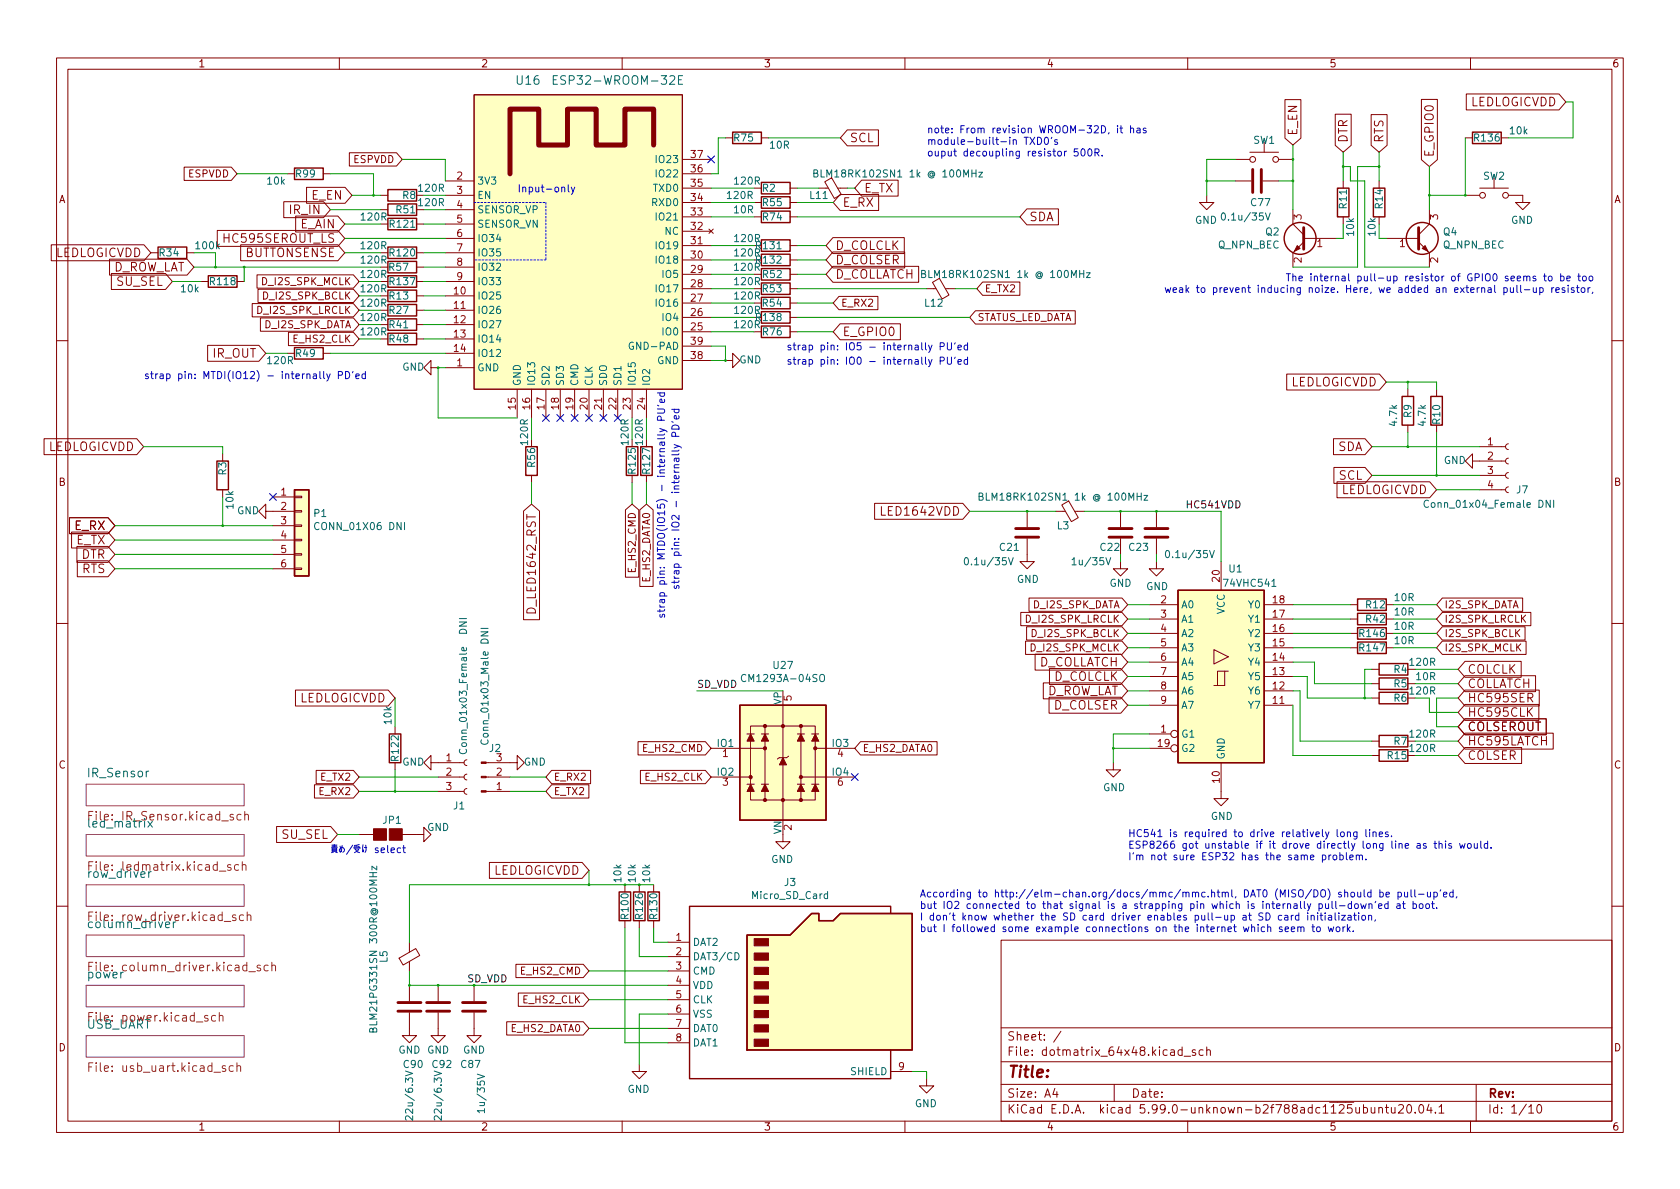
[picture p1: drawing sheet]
<svg xmlns="http://www.w3.org/2000/svg" width="297mm" height="210mm" viewBox="0 0 297 210" stroke-linecap="round" stroke-linejoin="round" font-family="sans-serif">
<defs><g id="words">
<text font-size="2.8" fill="#840000" x="178" y="190.6">Title:</text>
<g font-size="2.1" fill="#006464">
<text x="91.4" y="15">U16</text>
<text x="99" y="15">ESP32-WROOM-32E</text>
<text x="15.6" y="137.5">IR_Sensor</text>
<text x="15.5" y="173">power</text>
</g>
<g font-size="2.1" fill="#840000">
<text x="259.8" y="18.8">LEDLOGICVDD</text>
<text x="150.2" y="25.1">SCL</text>
<text x="229.4" y="24" transform="rotate(-90 229.4 24)">E_EN</text>
<text x="238.3" y="25.3" transform="rotate(-90 238.3 25.3)">DTR</text>
<text x="244.6" y="25.3" transform="rotate(-90 244.6 25.3)">RTS</text>
<text x="253.5" y="27.9" transform="rotate(-90 253.5 27.9)">E_GPIO0</text>
<text x="55.1" y="35.3">E_EN</text>
<text x="152.7" y="34">E_TX</text>
<text x="51.4" y="37.8">IR_IN</text>
<text x="53.1" y="40.4">E_AIN</text>
<text x="148.9" y="36.6">E_RX</text>
<text x="181.9" y="39.1">SDA</text>
<text x="9.6" y="45.5">LEDLOGICVDD</text>
<text x="40" y="42.9">HC595SEROUT_LS</text>
<text x="43.3" y="45.5">BUTTONSENSE</text>
<text x="147.7" y="44.2">D_COLCLK</text>
<text x="147.7" y="46.7">D_COLSER</text>
<text x="19.5" y="48">D_ROW_LAT</text>
<text x="20.6" y="50.5">SU_SEL</text>
<text x="147.7" y="49.3">D_COLLATCH</text>
<text x="148.9" y="59.4">E_GPIO0</text>
<text x="37.6" y="63.2">IR_OUT</text>
<text x="228.1" y="68.3">LEDLOGICVDD</text>
<text x="8.4" y="79.8">LEDLOGICVDD</text>
<text x="236.5" y="79.8">SDA</text>
<text x="236.7" y="84.8">SCL</text>
<text x="237" y="87.4">LEDLOGICVDD</text>
<text x="13.2" y="93.7">E_RX</text>
<text x="156.4" y="91.2">LED1642VDD</text>
<text x="13.4" y="96.3">E_TX</text>
<text x="14.4" y="98.8">DTR</text>
<text x="14.5" y="101.3">RTS</text>
<text x="94.7" y="107.9" transform="rotate(-90 94.7 107.9)">D_LED1642_RST</text>
<text x="183.4" y="117.9">D_COLLATCH</text>
<text x="259.4" y="119.1">COLCLK</text>
<text x="52.8" y="124.2">LEDLOGICVDD</text>
<text x="184.6" y="122.9">D_ROW_LAT</text>
<text x="186.2" y="125.5">D_COLSER</text>
<text x="186.2" y="120.4">D_COLCLK</text>
<text x="259.4" y="121.7">COLLATCH</text>
<text x="259.4" y="124.2">HC595SER</text>
<text x="259.4" y="126.7">HC595CLK</text>
<text x="259.4" y="129.3">COLSEROUT</text>
<text x="259.4" y="131.8">HC595LATCH</text>
<text x="259.4" y="134.4">COLSER</text>
<text x="49.8" y="148.3">SU_SEL</text>
<text x="87.1" y="154.7">LEDLOGICVDD</text>
<text x="178" y="184">Sheet: /</text>
<text x="178" y="186.7">File: dotmatrix_64x48.kicad_sch</text>
<text x="178" y="196.9">KiCad E.D.A. kicad 5.99.0-unknown-b2f788adc1~125~ubuntu20.04.1</text>
<text x="178" y="194.1">Size: A4</text>
<text x="200" y="194.1">Date:</text>
<text x="263" y="194.1">Rev:</text>
<text x="263" y="196.9">Id: 1/10</text>
</g>
<g font-size="2.1" fill="#725600">
<text x="15.9" y="146.3">led_matrix</text>
<text x="16.7" y="145.1">File: IR_Sensor.kicad_sch</text>
<text x="15.7" y="155.2">row_driver</text>
<text x="17" y="154">File: ledmatrix.kicad_sch</text>
<text x="16" y="164.1">column_driver</text>
<text x="16.7" y="162.9">File: row_driver.kicad_sch</text>
<text x="17" y="171.8">File: column_driver.kicad_sch</text>
<text x="15.2" y="181.9">USB_UART</text>
<text x="16.5" y="180.6">File: power.kicad_sch</text>
<text x="16.7" y="189.5">File: usb_uart.kicad_sch</text>
</g>
<g font-size="1.8" fill="#840000">
<text x="35" y="11.9">1</text>
<text x="85" y="11.9">2</text>
<text x="135" y="11.9">3</text>
<text x="185" y="11.9">4</text>
<text x="235" y="11.9">5</text>
<text x="285" y="11.9">6</text>
<text x="62.5" y="28.8">ESPVDD</text>
<text x="10.3" y="35.9">A</text>
<text x="33.3" y="31.4">ESPVDD</text>
<text x="285.3" y="35.9">A</text>
<text x="46.5" y="50.4">D_I2S_SPK_MCLK</text>
<text x="46.7" y="53">D_I2S_SPK_BCLK</text>
<text x="174.1" y="51.7">E_TX2</text>
<text x="45.7" y="55.5">D_I2S_SPK_LRCLK</text>
<text x="46.7" y="58">D_I2S_SPK_DATA</text>
<text x="148.7" y="54.2">E_RX2</text>
<text x="172.8" y="56.8">STATUS_LED_DATA</text>
<text x="51.9" y="60.6">E_HS2_CLK</text>
<text x="10.3" y="85.9">B</text>
<text x="285.3" y="85.9">B</text>
<text x="112.4" y="101.1" transform="rotate(-90 112.4 101.1)">E_HS2_CMD</text>
<text x="114.9" y="103" transform="rotate(-90 114.9 103)">E_HS2_DATA0</text>
<text x="182.6" y="107.6">D_I2S_SPK_DATA</text>
<text x="255.3" y="107.6">I2S_SPK_DATA</text>
<text x="181.5" y="110.1">D_I2S_SPK_LRCLK</text>
<text x="182.6" y="112.6">D_I2S_SPK_BCLK</text>
<text x="255.3" y="110.1">I2S_SPK_LRCLK</text>
<text x="255.3" y="112.6">I2S_SPK_BCLK</text>
<text x="182.4" y="115.2">D_I2S_SPK_MCLK</text>
<text x="255.3" y="115.2">I2S_SPK_MCLK</text>
<text x="10.3" y="135.9">C</text>
<text x="113.8" y="133">E_HS2_CMD</text>
<text x="152.5" y="133">E_HS2_DATA0</text>
<text x="285.3" y="135.9">C</text>
<text x="56.6" y="140.6">E_RX2</text>
<text x="56.8" y="138">E_TX2</text>
<text x="97.9" y="138">E_RX2</text>
<text x="97.9" y="140.6">E_TX2</text>
<text x="114.2" y="138">E_HS2_CLK</text>
<text x="92.2" y="172.3">E_HS2_CMD</text>
<text x="92.6" y="177.4">E_HS2_CLK</text>
<text x="10.3" y="185.9">D</text>
<text x="90.3" y="182.5">E_HS2_DATA0</text>
<text x="285.3" y="185.9">D</text>
<text x="35" y="199.9">1</text>
<text x="85" y="199.9">2</text>
<text x="135" y="199.9">3</text>
<text x="185" y="199.9">4</text>
<text x="235" y="199.9">5</text>
<text x="285" y="199.9">6</text>
</g>
<g font-size="1.8" fill="#0000c2">
<text x="163.8" y="23.6">note: From revision WROOM-32D, it has</text>
<text x="163.8" y="25.6">module-built-in TXD0's</text>
<text x="163.8" y="27.6">ouput decoupling resistor 500R.</text>
<text x="91.4" y="34">Input-only</text>
<text x="218" y="51.8">weak to prevent inducing noize. Here, we added an external pull-up resistor,</text>
<text x="236.5" y="49.7">The internal pull-up resistor of GPIO0 seems to be too</text>
<text x="145.2" y="61.9">strap pin: IO5 - internally PU'ed</text>
<text x="145.2" y="64.5">strap pin: IO0 - internally PU'ed</text>
<text x="25.4" y="67">strap pin: MTDI(IO12) - internally PD'ed</text>
<text x="120.1" y="104.4" transform="rotate(-90 120.1 104.4)">strap pin: IO2 - internally PD'ed</text>
<text x="117.6" y="109.5" transform="rotate(-90 117.6 109.5)">strap pin: MTDO(IO15) - internally PU'ed</text>
<text x="199.4" y="148">HC541 is required to drive relatively long lines.</text>
<text x="199.4" y="150.1">ESP8266 got unstable if it drove directly long line as this would.</text>
<text x="199.4" y="152.1">I'm not sure ESP32 has the same problem.</text>
<text x="162.6" y="158.7">According to http://elm-chan.org/docs/mmc/mmc.html, DAT0 (MISO/DO) should be pull-up'ed,</text>
<text x="162.6" y="160.7">but IO2 connected to that signal is a strapping pin which is internally pull-down'ed at boot.</text>
<text x="162.6" y="162.8">I don't know whether the SD card driver enables pull-up at SD card initialization,</text>
<text x="162.6" y="164.8">but I followed some example connections on the internet which seem to work.</text>
</g>
<g font-size="1.8" fill="#006464">
<text x="267" y="23.7">10k</text>
<text x="116.3" y="28.8">IO23</text>
<text x="129.8" y="25">R75</text>
<text x="136.2" y="26.3">10R</text>
<text x="221.6" y="25.4">SW1</text>
<text x="260.8" y="25">R136</text>
<text x="47.3" y="32.6">10k</text>
<text x="52.4" y="31.4">R99</text>
<text x="71.2" y="35.2">R8</text>
<text x="74.1" y="33.9">120R</text>
<text x="84.3" y="32.6">3V3</text>
<text x="84.3" y="35.2">EN</text>
<text x="115.6" y="33.9">TXD0</text>
<text x="116.3" y="31.4">IO22</text>
<text x="128.7" y="35.2">120R</text>
<text x="130" y="32.6">120R</text>
<text x="134.8" y="33.9">R2</text>
<text x="143.3" y="35.2">L11</text>
<text x="145.5" y="31.4">BLM18RK102SN1 1k @ 100MHz</text>
<text x="262.2" y="31.8">SW2</text>
<text x="63.9" y="39">120R</text>
<text x="69" y="40.3">R121</text>
<text x="70.1" y="37.7">R51</text>
<text x="74.1" y="36.4">120R</text>
<text x="84.3" y="37.7">SENSOR_VP</text>
<text x="84.3" y="40.3">SENSOR_VN</text>
<text x="115.4" y="36.4">RXD0</text>
<text x="116.3" y="39">IO21</text>
<text x="117.6" y="41.5">NC</text>
<text x="129.8" y="37.7">10R</text>
<text x="134.9" y="39">R74</text>
<text x="134.9" y="36.4">R55</text>
<text x="211.3" y="39.6">GND</text>
<text x="216.6" y="39">0.1u/35V</text>
<text x="221.2" y="36.4">C77</text>
<text x="223.8" y="41.6">Q2</text>
<text x="238.1" y="36.8" transform="rotate(-90 238.1 36.8)">R11</text>
<text x="239.4" y="41.6" transform="rotate(-90 239.4 41.6)">10k</text>
<text x="243.2" y="41.6" transform="rotate(-90 243.2 41.6)">10k</text>
<text x="244.5" y="36.8" transform="rotate(-90 244.5 36.8)">R14</text>
<text x="255.2" y="41.6">Q4</text>
<text x="267.1" y="39.6">GND</text>
<text x="28.2" y="45.3">R34</text>
<text x="34.7" y="44.1">100k</text>
<text x="63.9" y="44.1">120R</text>
<text x="63.9" y="46.6">120R</text>
<text x="68.8" y="47.9">R57</text>
<text x="69" y="45.3">R120</text>
<text x="84.3" y="42.8">IO34</text>
<text x="84.3" y="45.3">IO35</text>
<text x="84.3" y="47.9">IO32</text>
<text x="116.3" y="46.6">IO18</text>
<text x="116.3" y="44.1">IO19</text>
<text x="130" y="47.9">120R</text>
<text x="130" y="42.8">120R</text>
<text x="130" y="45.3">120R</text>
<text x="133.8" y="44.1">R131</text>
<text x="133.8" y="46.6">R132</text>
<text x="215.4" y="43.9">Q_NPN_BEC</text>
<text x="255.2" y="43.9">Q_NPN_BEC</text>
<text x="32.1" y="51.7">10k</text>
<text x="37.2" y="50.4">R118</text>
<text x="63.9" y="51.7">120R</text>
<text x="63.9" y="49.1">120R</text>
<text x="68.9" y="53">R13</text>
<text x="69" y="50.4">R137</text>
<text x="84.3" y="53">IO25</text>
<text x="84.3" y="50.4">IO33</text>
<text x="116.3" y="51.7">IO17</text>
<text x="117.3" y="49.1">IO5</text>
<text x="130" y="53">120R</text>
<text x="130" y="50.4">120R</text>
<text x="134.9" y="51.7">R53</text>
<text x="134.9" y="49.1">R52</text>
<text x="164.6" y="49.1">BLM18RK102SN1 1k @ 100MHz</text>
<text x="63.9" y="56.8">120R</text>
<text x="63.9" y="54.2">120R</text>
<text x="63.9" y="59.3">120R</text>
<text x="68.9" y="58">R41</text>
<text x="68.9" y="55.5">R27</text>
<text x="84.3" y="55.5">IO26</text>
<text x="84.3" y="58">IO27</text>
<text x="116.3" y="54.2">IO16</text>
<text x="117.3" y="59.3">IO0</text>
<text x="117.3" y="56.8">IO4</text>
<text x="130" y="58">120R</text>
<text x="130" y="55.5">120R</text>
<text x="133.8" y="56.8">R138</text>
<text x="134.9" y="54.2">R54</text>
<text x="134.9" y="59.3">R76</text>
<text x="163.6" y="54.2">L12</text>
<text x="47.4" y="64.4">120R</text>
<text x="52.4" y="63.1">R49</text>
<text x="68.9" y="60.6">R48</text>
<text x="71.1" y="65.5">GND</text>
<text x="84.3" y="65.7">GND</text>
<text x="84.3" y="60.6">IO14</text>
<text x="84.3" y="63.1">IO12</text>
<text x="111.9" y="61.8">GND-PAD</text>
<text x="116.2" y="64.4">GND</text>
<text x="130.7" y="64.3">GND</text>
<text x="92.1" y="68.3" transform="rotate(-90 92.1 68.3)">GND</text>
<text x="94.6" y="68.3" transform="rotate(-90 94.6 68.3)">IO13</text>
<text x="97.2" y="68.3" transform="rotate(-90 97.2 68.3)">SD2</text>
<text x="99.7" y="68.3" transform="rotate(-90 99.7 68.3)">SD3</text>
<text x="102.2" y="68.3" transform="rotate(-90 102.2 68.3)">CMD</text>
<text x="104.8" y="68.3" transform="rotate(-90 104.8 68.3)">CLK</text>
<text x="107.3" y="68.3" transform="rotate(-90 107.3 68.3)">SDO</text>
<text x="109.9" y="68.3" transform="rotate(-90 109.9 68.3)">SD1</text>
<text x="112.4" y="68.3" transform="rotate(-90 112.4 68.3)">IO15</text>
<text x="114.9" y="68.3" transform="rotate(-90 114.9 68.3)">IO2</text>
<text x="247" y="75.2" transform="rotate(-90 247 75.2)">4.7k</text>
<text x="249.6" y="73.8" transform="rotate(-90 249.6 73.8)">R9</text>
<text x="252.1" y="75.2" transform="rotate(-90 252.1 75.2)">4.7k</text>
<text x="254.6" y="74.9" transform="rotate(-90 254.6 74.9)">R10</text>
<text x="40" y="84" transform="rotate(-90 40 84)">R3</text>
<text x="93.3" y="78.6" transform="rotate(-90 93.3 78.6)">120R</text>
<text x="94.6" y="82.5" transform="rotate(-90 94.6 82.5)">R56</text>
<text x="111.1" y="78.6" transform="rotate(-90 111.1 78.6)">120R</text>
<text x="112.4" y="83.6" transform="rotate(-90 112.4 83.6)">R125</text>
<text x="113.7" y="78.6" transform="rotate(-90 113.7 78.6)">120R</text>
<text x="114.9" y="83.6" transform="rotate(-90 114.9 83.6)">R127</text>
<text x="255.3" y="82">GND</text>
<text x="41.3" y="89.9" transform="rotate(-90 41.3 89.9)">10k</text>
<text x="174.7" y="88.5">BLM18RK102SN1 1k @ 100MHz</text>
<text x="252.8" y="89.8">Conn_01x04_Female DNI</text>
<text x="268.2" y="87.2">J7</text>
<text x="41.9" y="90.9">GND</text>
<text x="55.5" y="91.4">P1</text>
<text x="56.2" y="93.7">CONN_01X06 DNI</text>
<text x="186.9" y="93.6">L3</text>
<text x="171.2" y="99.9">0.1u/35V</text>
<text x="176.8" y="97.4">C21</text>
<text x="190.1" y="99.9">1u/35V</text>
<text x="194.6" y="97.4">C22</text>
<text x="199.7" y="97.4">C23</text>
<text x="206.7" y="98.7">0.1u/35V</text>
<text x="217.3" y="101.2">U1</text>
<text x="179.8" y="103.1">GND</text>
<text x="196.2" y="103.8">GND</text>
<text x="202.6" y="104.3">GND</text>
<text x="208.8" y="107.6">A0</text>
<text x="216.7" y="103.8">74VHC541</text>
<text x="220.8" y="107.6">Y0</text>
<text x="241.6" y="107.6">R12</text>
<text x="246.6" y="106.3">10R</text>
<text x="208.8" y="110.1">A1</text>
<text x="208.8" y="112.6">A2</text>
<text x="216.5" y="108.6" transform="rotate(-90 216.5 108.6)">VCC</text>
<text x="220.8" y="112.6">Y2</text>
<text x="220.8" y="110.1">Y1</text>
<text x="240.5" y="112.6">R146</text>
<text x="241.6" y="110.1">R42</text>
<text x="246.6" y="108.8">10R</text>
<text x="246.6" y="111.4">10R</text>
<text x="246.6" y="113.9">10R</text>
<text x="136.8" y="118.3">U27</text>
<text x="208.8" y="115.2">A3</text>
<text x="208.8" y="117.7">A4</text>
<text x="220.8" y="117.7">Y4</text>
<text x="220.8" y="115.2">Y3</text>
<text x="240.5" y="115.2">R147</text>
<text x="246.5" y="119">R4</text>
<text x="249.4" y="117.7">120R</text>
<text x="131.9" y="120.6">CM1293A-04SO</text>
<text x="138.2" y="124.6" transform="rotate(-90 138.2 124.6)">VP</text>
<text x="208.8" y="120.3">A5</text>
<text x="208.8" y="122.8">A6</text>
<text x="208.8" y="125.3">A7</text>
<text x="220.8" y="125.3">Y7</text>
<text x="220.8" y="122.8">Y6</text>
<text x="220.8" y="120.3">Y5</text>
<text x="246.5" y="124.1">R6</text>
<text x="246.5" y="121.5">R5</text>
<text x="250.5" y="120.3">10R</text>
<text x="69.2" y="128" transform="rotate(-90 69.2 128)">10k</text>
<text x="86.4" y="130.8" transform="rotate(-90 86.4 130.8)">Conn_01x03_Male DNI</text>
<text x="208.8" y="130.4">G1</text>
<text x="246.5" y="131.7">R7</text>
<text x="249.4" y="130.4">120R</text>
<text x="70.5" y="134.4" transform="rotate(-90 70.5 134.4)">R122</text>
<text x="71.1" y="135.4">GND</text>
<text x="82.5" y="132.1" transform="rotate(-90 82.5 132.1)">Conn_01x03_Female DNI</text>
<text x="86.5" y="133">J2</text>
<text x="92.6" y="135.4">GND</text>
<text x="126.8" y="132.1">IO1</text>
<text x="126.8" y="137.2">IO2</text>
<text x="147.2" y="132.1">IO3</text>
<text x="147.2" y="137.2">IO4</text>
<text x="208.8" y="133">G2</text>
<text x="216.5" y="134.4" transform="rotate(-90 216.5 134.4)">GND</text>
<text x="245.4" y="134.2">R15</text>
<text x="249.4" y="133">120R</text>
<text x="80.2" y="143.1">J1</text>
<text x="195" y="139.9">GND</text>
<text x="67.7" y="145.7">JP1</text>
<text x="75.5" y="146.9">GND</text>
<text x="138.2" y="147.5" transform="rotate(-90 138.2 147.5)">VN</text>
<text x="214.1" y="145">GND</text>
<text x="109.9" y="155.9" transform="rotate(-90 109.9 155.9)">10k</text>
<text x="112.4" y="155.9" transform="rotate(-90 112.4 155.9)">10k</text>
<text x="114.9" y="155.9" transform="rotate(-90 114.9 155.9)">10k</text>
<text x="136.3" y="152.6">GND</text>
<text x="133.1" y="159">Micro_SD_Card</text>
<text x="138.7" y="156.7">J3</text>
<text x="111.1" y="162.4" transform="rotate(-90 111.1 162.4)">R100</text>
<text x="113.7" y="162.4" transform="rotate(-90 113.7 162.4)">R126</text>
<text x="116.2" y="162.4" transform="rotate(-90 116.2 162.4)">R130</text>
<text x="122.4" y="167.3">DAT2</text>
<text x="68.5" y="170.2" transform="rotate(-90 68.5 170.2)">L5</text>
<text x="122.4" y="169.8">DAT3/CD</text>
<text x="122.4" y="172.3">CMD</text>
<text x="122.4" y="174.9">VDD</text>
<text x="122.4" y="177.4">CLK</text>
<text x="122.4" y="180">VSS</text>
<text x="66.7" y="181.3" transform="rotate(-90 66.7 181.3)">BLM21PG331SN 300R@100MHz</text>
<text x="122.4" y="182.5">DAT0</text>
<text x="122.4" y="185">DAT1</text>
<text x="70.4" y="186.3">GND GND</text>
<text x="71.4" y="188.8">C90</text>
<text x="76.5" y="188.8">C92</text>
<text x="81.6" y="188.8">C87</text>
<text x="81.9" y="186.3">GND</text>
<text x="150.5" y="190.1">SHIELD</text>
<text x="73" y="197.4" transform="rotate(-90 73 197.4)">22u/6.3V</text>
<text x="78.1" y="197.4" transform="rotate(-90 78.1 197.4)">22u/6.3V</text>
<text x="85.7" y="196.3" transform="rotate(-90 85.7 196.3)">1u/35V</text>
<text x="110.9" y="193.2">GND</text>
<text x="161.7" y="195.8">GND</text>
</g>
<g font-size="1.8" fill="#a90000">
<text x="122.2" y="27.9">37</text>
<text x="80.8" y="31.7">2</text>
<text x="80.8" y="34.3">3</text>
<text x="122.2" y="35.6">34</text>
<text x="122.2" y="33">35</text>
<text x="122.2" y="30.5">36</text>
<text x="80.8" y="36.8">4</text>
<text x="80.8" y="39.4">5</text>
<text x="80.8" y="41.9">6</text>
<text x="122.2" y="40.6">32</text>
<text x="122.2" y="38.1">33</text>
<text x="230.1" y="38.8" transform="rotate(-90 230.1 38.8)">3</text>
<text x="254.3" y="38.8" transform="rotate(-90 254.3 38.8)">3</text>
<text x="80.8" y="44.4">7</text>
<text x="80.8" y="47">8</text>
<text x="122.2" y="45.7">30</text>
<text x="122.2" y="43.2">31</text>
<text x="230.1" y="46.5" transform="rotate(-90 230.1 46.5)">2</text>
<text x="232.9" y="43.7">1</text>
<text x="247.5" y="43.7">1</text>
<text x="254.3" y="46.5" transform="rotate(-90 254.3 46.5)">2</text>
<text x="80.3" y="52.1">10</text>
<text x="80.8" y="49.5">9</text>
<text x="122.2" y="53.3">27</text>
<text x="122.2" y="50.8">28</text>
<text x="122.2" y="48.3">29</text>
<text x="80.3" y="54.6">11</text>
<text x="80.3" y="57.1">12</text>
<text x="80.3" y="59.7">13</text>
<text x="122.2" y="58.4">25</text>
<text x="122.2" y="55.9">26</text>
<text x="80.3" y="62.2">14</text>
<text x="80.8" y="64.8">1</text>
<text x="122.2" y="63.5">38</text>
<text x="122.2" y="61">39</text>
<text x="91.2" y="72.4" transform="rotate(-90 91.2 72.4)">15</text>
<text x="93.7" y="72.4" transform="rotate(-90 93.7 72.4)">16</text>
<text x="96.3" y="72.4" transform="rotate(-90 96.3 72.4)">17</text>
<text x="98.8" y="72.4" transform="rotate(-90 98.8 72.4)">18</text>
<text x="101.3" y="72.4" transform="rotate(-90 101.3 72.4)">19</text>
<text x="103.9" y="72.4" transform="rotate(-90 103.9 72.4)">20</text>
<text x="106.4" y="72.4" transform="rotate(-90 106.4 72.4)">21</text>
<text x="109" y="72.4" transform="rotate(-90 109 72.4)">22</text>
<text x="111.5" y="72.4" transform="rotate(-90 111.5 72.4)">23</text>
<text x="114" y="72.4" transform="rotate(-90 114 72.4)">24</text>
<text x="263" y="78.7">1</text>
<text x="263" y="81.3">2</text>
<text x="263" y="83.8">3</text>
<text x="49.7" y="87.6">1</text>
<text x="263" y="86.4">4</text>
<text x="49.7" y="90.2">2</text>
<text x="49.7" y="92.7">3</text>
<text x="49.7" y="95.2">4</text>
<text x="49.7" y="97.8">5</text>
<text x="49.7" y="100.3">6</text>
<text x="205.2" y="106.7">2</text>
<text x="215.6" y="102.8" transform="rotate(-90 215.6 102.8)">20</text>
<text x="225.1" y="106.7">18</text>
<text x="205.2" y="109.2">3</text>
<text x="205.2" y="111.8">4</text>
<text x="225.1" y="111.8">16</text>
<text x="225.1" y="109.2">17</text>
<text x="205.2" y="114.3">5</text>
<text x="205.2" y="116.8">6</text>
<text x="205.2" y="119.4">7</text>
<text x="225.1" y="119.4">13</text>
<text x="225.1" y="116.8">14</text>
<text x="225.1" y="114.3">15</text>
<text x="140" y="123.9" transform="rotate(-90 140 123.9)">5</text>
<text x="205.2" y="121.9">8</text>
<text x="205.2" y="124.5">9</text>
<text x="225.1" y="124.5">11</text>
<text x="225.1" y="121.9">12</text>
<text x="205.2" y="129.5">1</text>
<text x="78.9" y="134.6">1</text>
<text x="78.9" y="137.2">2</text>
<text x="87.8" y="137.2">2</text>
<text x="87.8" y="134.6">3</text>
<text x="127.8" y="133.9">1</text>
<text x="148.1" y="133.9">4</text>
<text x="204.8" y="132.1">19</text>
<text x="78.9" y="139.7">3</text>
<text x="87.8" y="139.7">1</text>
<text x="127.8" y="138.9">3</text>
<text x="148.1" y="138.9">6</text>
<text x="215.6" y="138.4" transform="rotate(-90 215.6 138.4)">10</text>
<text x="140" y="146.8" transform="rotate(-90 140 146.8)">2</text>
<text x="119.5" y="166.4">1</text>
<text x="119.5" y="168.9">2</text>
<text x="119.5" y="171.4">3</text>
<text x="119.5" y="174">4</text>
<text x="119.5" y="176.5">5</text>
<text x="119.5" y="179.1">6</text>
<text x="119.5" y="181.6">7</text>
<text x="119.5" y="184.1">8</text>
<text x="158.9" y="189.2">9</text>
</g>
<g font-size="1.8" fill="#0f0f0f">
<text x="209.5" y="89.9">HC541VDD</text>
<text x="123.2" y="121.6">SD_VDD</text>
</g>
<g font-size="1.8" fill="#009600">
<text x="249.4" y="122.8">120R</text>
<text x="82.5" y="173.7">SD_VDD</text>
</g>
</g></defs>
<g fill="none" stroke="#840000" stroke-width=".18">
<path d="M10 10.2h277v190.1h-277zM12 12.2h273v186.1h-273zM60 10.2v2M83.8 16.8h36.8v52h-36.8zM110 10.2v2M160 10.2v2M210 10.2v2M227.2 17.6h2.8v6.8l-1.4 1.2-1.4-1.2zM251.3 17.6h2.8v10.6l-1.4 1.3-1.4-1.3zM259.3 16.6h16.3l1.3 1.4-1.3 1.4h-16.3zM260 10.2v2M32.6 29.6h8.3l1 1.1-1 1.2h-8.3z"/>
<path d="M50.2 35.7h7l1.2 1.4-1.2 1.4h-7zM50.8 30.7h1.3M52.3 38.2h7.4l1.3 1.4-1.3 1.4h-7.4zM54.2 33.1h6.8l1.2 1.4-1.2 1.4h-6.8zM57.1 30.7h1.3M61.8 27h8.3l1 1.2-1 1.2h-8.3zM67.3 34.5h1.3M67.3 37.1h1.3M73.7 39.6h1.2M78.7 32h5.1M78.7 34.5h5.1M78.7 37.1h5.1"/>
<path d="M78.7 39.6h5.1M120.6 38.3h5.1M120.6 30.7h5.1M120.6 33.3h5.1M120.6 35.8h5.1M120.6 28.2h5.1M128.3 24.4h1.2M133.3 38.3h1.3M133.3 35.8h1.3M134.6 24.4h1.3M139.7 38.3h1.3M139.7 33.3h1.3"/>
<path d="M139.7 35.8h1.3M144.8 33.3h1.6M145.8 32.2l1.2-.8 1.7 3-1.2 .7zM148.1 33.3h1.8M148.5 34.4h6.9v2.8h-6.9l-1.2-1.4zM149.8 23h5.5v2.8h-5.5l-1.2-1.4zM152.3 31.9h6.5v2.8h-6.5l-1.2-1.4zM181.6 36.9h5.5v2.9h-5.5l-1.3-1.5zM213.4 34.5v1.3h-1.3l1.3 1.3 1.2-1.3h-1.2M218.4 32h2.8M218.4 28.2h2.6M221 26.9h5.1"/>
<path d="M223.3 32h2.8M223.5 25.1v1.8M226.1 28.2h2.5M228.6 37.1v2.5l1.9 1.9M236.1 20.2h2.8v5.5l-1.4 1.2-1.4-1.2zM237.5 32v1.3M237.5 38.3v1.3M242.4 20.3h2.8v5.4l-1.4 1.2-1.4-1.2zM243.8 32v1.3M252.7 37.1v2.5l-1.9 1.9M259.1 34.5h2.5M259.1 24.4h1.2"/>
<path d="M261.6 33.3h5.1M264.2 31.5v1.8M265.4 24.4h1.3M266.7 34.5h2.5v1.3h-1.2l1.2 1.3 1.3-1.3h-1.3M9.1 43.3h16.4l1.2 1.4-1.2 1.4h-16.4zM19.4 45.8h13.7l1.2 1.4-1.2 1.4h-13.7zM19.7 48.4h9.6l1.2 1.4-1.2 1.4h-9.6zM26.7 44.7h1.2M33 44.7h1.3M35.6 49.8h1.2M38.4 40.7h21.3l1.3 1.5-1.3 1.4h-21.3zM41.9 49.8h1.3"/>
<path d="M42.6 43.3h17.1l1.3 1.4-1.3 1.4h-17.1zM44.6 53.7h17.9l1 1.2-1 1.1h-17.9zM45.4 48.6h17.1l1 1.2-1 1.2h-17.1zM45.6 51.1h16.9l1 1.2-1 1.2h-16.9zM46 56.2h16.5l1 1.2-1 1.2h-16.5zM51 58.8h11.5l1 1.1-1 1.2h-11.5zM73.7 44.7h1.2M73.7 49.8h1.2M73.7 52.3h1.2M73.7 54.9h1.2M73.7 57.4h1.2M73.7 59.9h1.2"/>
<path d="M73.7 47.2h1.2M78.7 44.7h5.1M78.7 49.8h5.1M78.7 42.2h5.1M78.7 52.3h5.1M78.7 54.9h5.1M78.7 57.4h5.1M78.7 59.9h5.1M78.7 47.2h5.1M120.6 43.4h5.1M120.6 46h5.1M120.6 58.7h5.1"/>
<path d="M120.6 53.6h5.1M120.6 51h5.1M120.6 48.5h5.1M120.6 56.1h5.1M120.6 40.9h5.1M125.3 40.5l.8 .8M126.1 40.5l-.8 .8M139.7 43.4h1.3M139.7 46h1.3M139.7 58.7h1.3M139.7 53.6h1.3M139.7 51h1.3"/>
<path d="M139.7 48.5h1.3M139.7 56.1h1.3M147.3 42h12.6v2.8h-12.6l-1.3-1.4zM147.3 44.6h12.7v2.8h-12.7l-1.3-1.4zM147.3 47.1h15.1v2.8h-15.1l-1.3-1.4zM148.3 52.4h6.9v2.4h-6.9l-1-1.2zM148.5 57.3h10.7v2.8h-10.7l-1.2-1.4zM163.8 51h1.7M164.9 49.9l1.2-.7 1.7 3-1.2 .7zM167.2 51h1.7M172.5 55h17.6v2.3h-17.6l-1.1-1.2zM173.7 49.9h6.6v2.3h-6.6l-1-1.2z"/>
<path d="M230.5 42.8l-1.9 1.9v2.5M230.5 42.2h5.7M245.1 42.2h5.7M250.8 42.8l1.9 1.9v2.5M7.8 77.6h16.4l1.2 1.4-1.2 1.4h-16.4zM10 60.2h2M36.7 61.1h9.1l1.2 1.4-1.2 1.4h-9.1zM50.8 62.5h1.3M57.1 62.5h1.3M76.2 65v1.3l-1.3-1.3 1.3-1.3v1.3h1.3M78.7 62.5h5.1M78.7 65h5.1"/>
<path d="M91.4 68.8v5.1M94 68.8v5.1M96.5 68.8v5.1M99.1 68.8v5.1M101.6 68.8v5.1M104.1 68.8v5.1M106.7 68.8v5.1M109.2 68.8v5.1M111.8 68.8v5.1M114.3 68.8v5.1M120.6 63.7h5.1M120.6 61.2h5.1"/>
<path d="M128.3 63.7h1.2v-1.2l1.3 1.2-1.3 1.3v-1.3M227.5 66.1h16.4l1.2 1.5-1.2 1.4h-16.4zM235.8 77.6h5.6l1.2 1.4-1.2 1.4h-5.6zM248.9 68.8v1.3M248.9 75.2v1.2M254 68.8v1.3M254 75.2v1.2M261.6 79h4.6M266.7 78.5l-.4 .1-.1 .4 .1 .3 .4 .2M285 60.2h2M12.3 91.5h6.8l1.2 1.5-1.2 1.4h-6.8zM12.7 94.1h6.4l1.2 1.4-1.2 1.4h-6.4z"/>
<path d="M13.6 96.6h5.5l1.2 1.4-1.2 1.4h-5.5zM13.7 99.2h5.4l1.2 1.4-1.2 1.4h-5.4zM39.4 80.3v1.2M39.4 86.6v1.3M47 90.4v1.3l-1.3-1.3 1.3-1.3v1.3h5.1M48.3 87.9h3.8M48.3 93h3.8M48.3 95.5h3.8M48.3 98h3.8M52.1 97.9h1.2v.3h-1.2zM52.1 95.4h1.2v.2h-1.2zM52.1 92.8h1.2v.3h-1.2z"/>
<path d="M52.1 90.3h1.2v.2h-1.2zM52.1 87.8h1.2v.2h-1.2zM92.6 90.4l1.4-1.3 1.4 1.3v19.2h-2.8zM94 84.1v1.2M110.6 90.2l1.2-1.1 1.1 1.1v11.9h-2.3zM111.8 84.1v1.2M113.1 90.2l1.2-1.1 1.2 1.1v13.5h-2.4zM114.3 84.1v1.2M154.6 89h15.6l1.2 1.4-1.2 1.4h-15.6zM181.6 95.2v4.1h1.3l-1.3 1.3-1.3-1.3h1.3M181.6 90.4v2.8M186.7 90.4h1.6"/>
<path d="M187.7 89.3l1.3-.7 1.7 2.9-1.3 .7zM190 90.4h1.8M198.1 99.3v1.3h-1.3l1.3 1.2 1.3-1.2h-1.3M198.1 90.4v2.8M198.1 95.2v2.8M204.5 99.3v1.3h1.2l-1.2 1.2-1.3-1.2h1.3M204.5 90.4v2.8M204.5 95.2v2.8M215.9 99.3v5.1M235.8 82.7h5.6l1.2 1.4-1.2 1.4h-5.6zM236.4 85.2h16.4l1.2 1.4-1.2 1.4h-16.4zM260.3 81.5v1.3l-1.2-1.3 1.2-1.2v1.2h5.9"/>
<path d="M261.6 86.6h4.6M261.6 84.1h4.6M266.7 86.1l-.4 .1-.1 .4 .1 .4 .4 .1M266.7 83.6l-.4 .1-.1 .4 .1 .3 .4 .2M266.7 81l-.4 .2-.1 .3 .1 .4 .4 .1M10 110.2h2M48.3 100.6h3.8M52.1 100.5h1.2v.2h-1.2zM180.5 108.3h17.9l1 1.2-1 1.1h-17.9zM181.3 113.4h17.1l1 1.1-1 1.2h-17.1zM181.5 110.8h16.9l1 1.2-1 1.2h-16.9zM181.9 105.8h16.5l1 1.1-1 1.2h-16.5z"/>
<path d="M183 115.7h15.2l1.2 1.4-1.2 1.4h-15.2zM185.6 118.2h12.6l1.2 1.4-1.2 1.4h-12.6zM203.2 109.5h5.1M203.2 112h5.1M203.2 114.5h5.1M203.2 119.6h5.1M203.2 117.1h5.1M203.2 106.9h5.1M214.6 114.9l2.6 1.2-2.6 1.3zM216.5 118.7h-1.2v2.5M217.2 118.7h-.7v2.5h-1.9M223.5 109.5h5.1"/>
<path d="M223.5 112h5.1M223.5 114.5h5.1M223.5 119.6h5.1M223.5 117.1h5.1M223.5 106.9h5.1M238.8 109.5h1.2M238.8 112h1.2M238.8 114.5h1.2M238.8 106.9h1.2M242.6 118.4h1.2M245.1 109.5h1.3M245.1 112h1.3"/>
<path d="M245.1 114.5h1.3M245.1 106.9h1.3M255 108.3h15.7v2.3h-15.7l-1-1.1zM255 105.8h14.2v2.3h-14.2l-1-1.2zM255 110.8h14.6v2.4h-14.6l-1-1.2zM255 113.4h14.8v2.3h-14.8l-1-1.2zM259 119.5h12.5v2.8h-12.5l-1.2-1.4zM259 116.9h10v2.9h-10l-1.2-1.4zM285 110.2h2M52.2 122h16.4l1.2 1.4-1.2 1.4h-16.4zM55.6 138.8h6.9l1 1.1-1 1.2h-6.9zM55.9 136.2h6.6l1 1.2-1 1.2h-6.6z"/>
<path d="M69.8 128.5v1.3M69.8 134.9v1.2M76.2 134.9v1.2l-1.3-1.2 1.3-1.3v1.3h5.8M77.5 139.9h4.5M77.5 137.4h4.5M82.5 139.4l-.3 .2-.2 .3 .2 .4 .3 .2M82.5 136.9l-.3 .1-.2 .4 .2 .4 .3 .1M82.5 134.4l-.3 .1-.2 .4 .2 .3 .3 .2M86 134.9h5.4v-1.3l1.3 1.3-1.3 1.2v-1.2M86 139.9h4.2M86 137.4h4.2M97.5 136.2h6.9v2.4h-6.9l-1-1.2z"/>
<path d="M97.5 138.8h6.6v2.3h-6.6l-1-1.2zM112.8 131.2h11.9l1 1.1-1 1.2h-11.9zM113.2 136.2h11.5l1 1.2-1 1.2h-11.5zM125.7 137.4h7M125.7 132.3h9.6M132.1 129.8h1.2M132.1 138.7h1.2M132.7 128.4h11.4v13.1h-11.4zM134.6 129.8h1.3M134.6 138.7h1.3M135.3 128.4v13.1M138.4 124.7v20.3"/>
<path d="M139.4 133.7l-.3 .3h-1.3l-.4 .2M141 129.8h1.2M141 138.7h1.2M141.6 137.4h9.5M141.6 128.4v13.1M143.5 129.8h1.3M143.5 138.7h1.3M144.1 132.3h7M152.1 131.2h13.6v2.3h-13.6l-1-1.2zM184.5 120.8h13.7l1.2 1.4-1.2 1.4h-13.7zM185.5 123.3h12.7l1.2 1.4-1.2 1.4h-12.7zM196.8 134.9v1.2h1.3l-1.3 1.3-1.2-1.3h1.2"/>
<path d="M203.2 129.8h3.8M203.2 124.7h5.1M203.2 122.2h5.1M203.2 132.3h3.8M215.9 134.9v6.3h1.3l-1.3 1.3-1.3-1.3h1.3M223.5 124.7h5.1M223.5 122.2h5.1M242.6 123.4h1.2M242.6 131.1h1.2M242.6 120.9h1.2M242.6 133.6h1.2M248.9 120.9h1.3"/>
<path d="M259 122h13.2v2.8h-13.2l-1.2-1.4zM259 124.6h13.1v2.8h-13.1l-1.2-1.4zM259 127.1h14.4v2.8h-14.4l-1.2-1.4zM259 129.6h15.6v2.9h-15.6l-1.2-1.4zM259 132.2h10v2.8h-10l-1.2-1.4zM270.3 125.8l.7 .9M271 125.1l-.9 .9M48.9 146.2h9.6l1.2 1.4-1.2 1.4h-9.6zM63.5 147.6h2.5M71.1 147.6h3.8v1.2l1.3-1.2-1.3-1.3v1.3M86.5 152.5h16.4l1.2 1.4-1.2 1.4h-16.4zM110.5 156.5v1.2"/>
<path d="M113 156.5v1.2M115.6 156.5v1.2M138.4 147.6v1.2h-1.2l1.2 1.3 1.3-1.3h-1.3M10 160.2h2M70.6 169.4l2.9-1.7 .7 1.3-2.9 1.7zM72.4 179.1v4h-1.3l1.3 1.3 1.3-1.3h-1.3M72.4 166.6v1.8M72.4 170v1.7M72.4 174.2v2.8M77.5 179.1v4h-1.3l1.3 1.3 1.2-1.3h-1.2M77.5 174.2v2.8M83.8 179.1v4h-1.3l1.3 1.3 1.3-1.3h-1.3"/>
<path d="M83.8 174.2v2.8M91.2 170.5h11.9l1 1.2-1 1.2h-11.9zM91.6 175.6h11.5l1 1.2-1 1.2h-11.5zM110.5 162.8v1.3M113 162.8v1.3M115.6 162.8v1.3M118.1 166.6h3.8M118.1 169.2h3.8M118.1 171.7h3.8M118.1 174.2h3.8M118.1 176.8h3.8M118.1 179.3h3.8"/>
<path d="M177 166.3h108v32h-108zM285 160.2h2M60 198.3v2M89.6 180.7h13.5l1 1.2-1 1.1h-13.5zM110 198.3v2M113 188.2v1.3h-1.2l1.2 1.2 1.3-1.2h-1.3M118.1 181.9h3.8M118.1 184.4h3.8M157.5 189.5h3.8M160 198.3v2M163.8 190.7v1.3h-1.2l1.2 1.3 1.3-1.3h-1.3M177 194.8h108"/>
<path d="M177 191.8h108M177 187.8h108M177 181.8h108M186.5 192.5l-.4 1h1M186.9 193v1M187.6 182.4l-1.3 1.9M197 191.8v3M209 185.7l-.4-.1-.3 .3v.4l.1 .3h.6M209 185.1v1.5M209.4 186.8h1.1M210 198.3v2M211.4 185.7l-.4-.1-.2 .2 .1 .3 .5 .1v.4h-.6"/>
<path d="M212.7 185.7l-.4-.1-.3 .3v.4l.1 .3h.6M213.4 185.8l.2-.2 .3 .1 .1 .9M213.4 185.1v1.5M242.4 195.8l.1 1h.4l.2-.1M243.1 195.8v1M243.8 196l.2-.2 .4 .1v.9M243.8 195.8v1M244.9 195.8h.6M245.1 195.3v1.3l.4 .2M246 195.8l.1 1h.3l.2-.1M246.6 195.8v1M247.3 195.5l.6-.2 .2 .2v.3l-.9 1h.9"/>
<path d="M248.9 195.4l.2-.1a.81 .81 0 0 1 .6 .7 .81 .81 0 0 1-.3 .8h-.2a.81 .81 0 0 1-.6-.6 .81 .81 0 0 1 .3-.8zM250.2 196.7v.1M251 195.5l.2-.2a.81 .81 0 0 1 .6 .7 .81 .81 0 0 1-.3 .8h-.1a.81 .81 0 0 1-.4-1.3zM252.6 195.3l-.3 1h.9M253 195.8v1M253.8 196.7v.1M254.4 195.8l.5-.5v1.5M254.4 196.8h.9M260 198.3v2M261 191.8v6.5M270.3 195.8l.4-.5v1.5M270.3 196.8h.9"/>
<path d="M271.9 195.4l.2-.1a.81 .81 0 0 1 .6 .7 .81 .81 0 0 1-.3 .8h-.2a.81 .81 0 0 1-.6-.6 .81 .81 0 0 1 .3-.8z"/>
<circle cx="221.5" cy="28.2" r=".51"/>
<circle cx="225.6" cy="28.2" r=".51"/>
<circle cx="262.1" cy="34.5" r=".51"/>
<circle cx="266.2" cy="34.5" r=".51"/>
<circle cx="207.6" cy="132.3" r=".63"/>
<circle cx="207.6" cy="129.8" r=".63"/>
</g>
<g fill="#fff" stroke="#fff" stroke-width=".18">
<path d="M15.2 165.3h28v3.9h-28z"/>
<path d="M15.2 183.1h28v3.8h-28z"/>
<path d="M15.2 156.5h28v3.8h-28z"/>
<path d="M15.2 174.2h28v3.8h-28z"/>
<path d="M15.2 147.6h28v3.8h-28z"/>
<path d="M15.2 138.7h28v3.8h-28z"/>
</g>
<path d="M15.2 138.7h28v3.8h-28zM15.2 156.5h28v3.8h-28zM15.2 147.6h28v3.8h-28zM15.2 165.3h28v3.9h-28zM15.2 174.2h28v3.8h-28zM15.2 183.1h28v3.8h-28z" fill="none" stroke="#840084" stroke-width=".18"/>
<g fill="none" stroke="#006464" stroke-width=".18">
<path d="M97.8 14.1h.5M98.6 13.4h-.8v1.5h.8M120 14.1h.5M120.7 13.4h-.7v1.5h.7M143.9 30.6h.5l.2-.2-.1-.2-.6-.2v1.3h.5l.2-.1v-.3l-.3-.3M171.8 30.6h.8M172.6 30v1.3M173.1 30.5h.6l-.6 .8h.6M216.1 37.8l.1-.1a.68 .68 0 0 1 .5 .6 .68 .68 0 0 1-.5 .6l-.1-.1-.2-.4zM223.7 37.7l.5 1.2 .4-1.2M163 48.4h.5l.1-.2v-.3l-.6-.1v1.3h.4l.2-.1 .1-.3-.3-.3M190.9 48.4h.7"/>
<path d="M191.6 47.8v1.3M192.1 48.2h.7l-.7 .9h.7M112 60.6a.59 .59 0 0 0-.8 .5 .59 .59 0 0 0 .8 .6v-.5h-.2M56.4 92.5a.6 .6 0 0 0-.8 .4 .6 .6 0 0 0 .6 .8l.2-.2M71.5 92.4v1.3M170.7 98.7l.1-.1a.68 .68 0 0 1 .4 .6 .68 .68 0 0 1-.4 .7 .84 .84 0 0 1-.1-1.2zM173.1 87.8l.6-.1 .1-.2-.1-.2-.6-.1v1.3h.5l.2-.2v-.3l-.3-.2M178.3 98.6l.4 1.3 .4-1.3M189.6 99l.3-.4v1.3M189.6 99.9h.7M195.5 98.6l.5 1.3 .4-1.3M201.1 87.8h.7"/>
<path d="M201.8 87.2v1.3M202.3 87.6h.6l-.6 .9h.6M206.2 97.4l.2-.1a.68 .68 0 0 1 .4 .7 .68 .68 0 0 1-.4 .6 .84 .84 0 0 1-.2-1.2zM213.9 97.3l.4 1.3 .4-1.3M252.6 88.6a.6 .6 0 0 0-.9 .4 .6 .6 0 0 0 .6 .7l.3-.1M274.1 88.5v1.2l-.7-1.2v1.2M274.7 88.5v1.2M81.2 110h1.3l-1.3 .7h1.3M81.2 109.4h1.3M85 111.7h1.3l-1.3 .8h1.3M85 111.1h1.3M131.9 119.4a.6 .6 0 0 0-.9 .4 .6 .6 0 0 0 .6 .7l.3-.1"/>
<path d="M145.1 119.3h.1a.43 .43 0 0 1 .6 .4v.4a.42 .42 0 0 1-.4 .5 .42 .42 0 0 1-.5-.5v-.4zM224.9 103.7h.7M81.3 132.5a.6 .6 0 0 0 .5 .8 .6 .6 0 0 0 .7-.6l-.1-.2M85.2 130.8a.6 .6 0 0 0 .4 .9 .6 .6 0 0 0 .7-.6l-.1-.3M26.1 145.3l.8 1M26.9 145.3l-.8 1M66.6 153.2v.6l-.8-.6v.6M146.3 158.1h-.3l-.3 .2 .1 .6h.5M146.3 157.6v1.3M30.6 163v1M129.9 168.5a.64 .64 0 0 1 .8 .6 .64 .64 0 0 1-.8 .6zM65.9 182.1l.3-.3h.3l.1 .2v.5h-1.3l.2-.6 .2-.1 .2 .1v.6"/>
<path d="M71.7 189.4l1.3 .4-1.3 .4M73 197.3v.8l-.9-.8-.4 .3 .1 .4M76.8 189.4l1.2 .4-1.2 .4M78 197.3v.8l-.9-.8-.3 .3 .1 .4M84.4 189.9l1.3 .5-1.3 .4M85.7 196.4h-1.3l.4 .4M85.7 196.1v.7"/>
</g>
<g fill="none" stroke="#725600" stroke-width=".18">
<path d="M16.4 152.4h-.7v1.5M16.4 143.5h-.7v1.5M40.8 153l-.4-.1-.2 .2 .1 .2 .5 .2v.3h-.6M42.2 153l-.4-.1-.3 .3v.4l.1 .2h.6M42.6 144.1l-.4-.1-.3 .3v.4l.1 .2h.6M42.8 153l.3-.1 .3 .1 .1 .9M42.8 152.4v1.5M43.3 144.1l.2-.1 .4 .1v.9M43.3 143.5v1.5M15.7 170.9h.5M16.4 161.3h-.7v1.5M16.4 179.1h-.7v1.5"/>
<path d="M16.4 170.2h-.7v1.5M38.1 179.6h-.4l-.3 .2v.5l.1 .2h.6M38.8 179.7l.2-.1h.4v1M38.8 179.1v1.5M43.1 161.9l-.5-.1-.3 .3v.4l.2 .2h.6M43.7 161.9l.2-.1 .4 .1 .1 .9M43.7 161.3v1.5M46 170.7h-.3l-.2 .2v.2l.5 .1v.4h-.5M47.4 170.7h-.4l-.3 .3v.4l.1 .2h.6M48.1 170.8l.2-.1h.3l.1 1M48.1 170.2v1.5M15.7 188.7h.5"/>
<path d="M16.4 187.9h-.7v1.6M41.2 188.5l-.4-.1-.3 .3v.5l.2 .2h.5M41.9 188.6l.2-.2 .4 .1v1M41.9 187.9v1.6"/>
</g>
<g fill="none" stroke="#840000" stroke-width=".25">
<path d="M52.1 29.7h5v2h-5zM68.6 38.6h5.1v2h-5.1zM68.6 36.1h5.1v2h-5.1zM68.6 33.5h5.1v2.1h-5.1zM129.5 23.4h5.1v2h-5.1zM134.6 37.3h5.1v2.1h-5.1zM134.6 32.3h5.1v2h-5.1zM134.6 34.8h5.1v2h-5.1zM236.5 33.3h2v5h-2zM242.8 33.3h2.1v5h-2.1zM260.3 23.4h5.1v2h-5.1zM27.9 43.7h5.1v2h-5.1z"/>
<path d="M36.8 48.8h5.1v2h-5.1zM68.6 56.4h5.1v2h-5.1zM68.6 53.8h5.1v2.1h-5.1zM68.6 51.3h5.1v2h-5.1zM68.6 43.7h5.1v2h-5.1zM68.6 46.2h5.1v2.1h-5.1zM68.6 58.9h5.1v2.1h-5.1zM68.6 48.8h5.1v2h-5.1zM134.6 42.4h5.1v2h-5.1zM134.6 45h5.1v2h-5.1zM134.6 57.7h5.1v2h-5.1zM134.6 52.6h5.1v2h-5.1z"/>
<path d="M134.6 50h5.1v2.1h-5.1zM134.6 47.5h5.1v2h-5.1zM134.6 55.1h5.1v2h-5.1zM52.1 61.5h5v2h-5zM93 79h2v5.1h-2zM110.7 79h2.1v5.1h-2.1zM113.3 79h2v5.1h-2zM247.9 70.1h2v5.1h-2zM253 70.1h2v5.1h-2zM38.4 81.5h2v5.1h-2zM52.1 86.6h2.5v15.2h-2.5zM208.3 104.4h15.2v30.5h-15.2z"/>
<path d="M240 108.5h5.1v2h-5.1zM240 111h5.1v2h-5.1zM240 113.5h5.1v2.1h-5.1zM240 105.9h5.1v2h-5.1zM243.8 117.3h5.1v2.1h-5.1zM243.8 119.9h5.1v2h-5.1zM68.8 129.8h2.1v5.1h-2.1zM130.8 124.7h15.2v20.3h-15.2zM243.8 122.4h5.1v2.1h-5.1zM243.8 130h5.1v2.1h-5.1zM243.8 132.6h5.1v2h-5.1zM109.5 157.7h2v5.1h-2z"/>
<path d="M112 157.7h2v5.1h-2zM114.6 157.7h2v5.1h-2zM132.1 165.3h7.6l3.8-3.8h1.3v1.3h2.5l1.3-1.3h12.7v24.2h-29.2zM157.5 161.5v-1.2h-35.6v30.4h35.6v-5"/>
<circle cx="229.9" cy="42.2" r="2.82"/>
<circle cx="251.5" cy="42.2" r="2.82"/>
</g>
<g fill="none" stroke="#840000" stroke-width=".51">
<path d="M221.5 30v4M223 30v4M230.5 40.3v3.8M250.8 40.3v3.8M179.6 95h4M179.6 93.5h4M196.1 95h4.1M196.1 93.5h4.1M202.4 95h4.1M202.4 93.5h4.1M70.4 178.8h4M70.4 177.3h4"/>
<path d="M75.4 178.8h4.1M75.4 177.3h4.1M81.8 178.8h4.1M81.8 177.3h4.1"/>
</g>
<g fill="#840000" stroke="#840000" stroke-width=".18">
<path d="M229.4 43.4l.5 .5-1 .5z"/>
<path d="M251.5 43.9l.5-.5 .5 1z"/>
<path d="M133.3 183.8h2.6v1.2h-2.6z"/>
<path d="M133.3 181.2h2.6v1.3h-2.6z"/>
<path d="M133.3 178.7h2.6v1.3h-2.6z"/>
<path d="M133.3 176.1h2.6v1.3h-2.6z"/>
<path d="M133.3 173.6h2.6v1.3h-2.6z"/>
<path d="M133.3 171.1h2.6v1.2h-2.6z"/>
<path d="M133.3 168.5h2.6v1.3h-2.6z"/>
<path d="M133.3 166h2.6v1.3h-2.6z"/>
<path d="M68.8 146.6h2.3v2h-2.3z"/>
<path d="M66 146.6h2.3v2h-2.3z"/>
<path d="M85.1 134.7h.9v.3h-.9z"/>
<path d="M85.1 137.3h.9v.2h-.9z"/>
<path d="M85.1 139.8h.9v.3h-.9z"/>
<path d="M132.7 138.7l.6 1.2h-1.2z"/>
<path d="M132.7 129.8l.6 1.3h-1.2z"/>
<path d="M135.3 138.7l.6 1.2h-1.3z"/>
<path d="M135.3 129.8l.6 1.3h-1.3z"/>
<path d="M138.4 134l.7 1.2h-1.3z"/>
<path d="M141.6 138.7l.6 1.2h-1.2z"/>
<path d="M141.6 129.8l.6 1.3h-1.2z"/>
<path d="M144.1 138.7l.7 1.2h-1.3z"/>
<path d="M144.1 129.8l.7 1.3h-1.3z"/>
<circle cx="132.7" cy="137.4" r=".28"/>
<circle cx="135.3" cy="141.5" r=".28"/>
<circle cx="135.3" cy="132.3" r=".28"/>
<circle cx="135.3" cy="128.4" r=".28"/>
<circle cx="138.4" cy="141.5" r=".28"/>
<circle cx="138.4" cy="128.4" r=".28"/>
<circle cx="141.6" cy="141.5" r=".28"/>
<circle cx="141.6" cy="137.4" r=".28"/>
<circle cx="141.6" cy="128.4" r=".28"/>
<circle cx="144.1" cy="132.3" r=".28"/>
</g>
<g fill="#ffffc2" stroke="#ffffc2" stroke-width=".18">
<path d="M83.8 16.8h36.8v52h-36.8z"/>
<path d="M132.1 165.3h7.6l3.8-3.8h1.3v1.3h2.5l1.3-1.3h12.7v24.2h-29.2z"/>
<path d="M208.3 104.4h15.2v30.5h-15.2z"/>
<path d="M130.8 124.7h15.2v20.3h-15.2z"/>
<path d="M52.1 86.6h2.5v15.2h-2.5z"/>
</g>
<path d="M115.6 25.6v-6.3h-5.1v6.3h-5.1v-6.3h-5.1v6.3h-5.1v-6.3h-5v11.4" fill="none" stroke="#840000" stroke-width=".89"/>
<g fill="none" stroke="#0000c2" stroke-width=".18">
<path d="M99.3 33.2l.2-.1 .3 .1 .1 .7M100.5 32.7v1.1l.1 .1M101 33.1l.3 .8M101.6 33.1l-.4 1.1-.2 .2M182.1 24.3l.9 1.2M183 24.3l-.9 1.2M183.4 24.3a.64 .64 0 0 1 .8 .6 .64 .64 0 0 1-.8 .6zM184.8 24.4l.2-.1a.68 .68 0 0 1 .4 .6 .68 .68 0 0 1-.4 .6l-.2-.1-.2-.3zM186 24.3l-.1 .2M186.9 24.8l-.3-.1-.1 .2v.2l.4 .1v.3h-.4M190.6 26.3h-.6l-.1 .6 .2-.1 .4 .1 .1 .1v.5l-.2 .1-.5-.1M191.2 26.4l.2-.1a.68 .68 0 0 1 .5 .7 .68 .68 0 0 1-.5 .6l-.2-.1-.1-.4z"/>
<path d="M192.5 26.4l.1-.1a.68 .68 0 0 1 .5 .7 .68 .68 0 0 1-.5 .6l-.1-.1-.2-.4zM193.6 27l.6-.1 .1-.2v-.3l-.7-.1v1.3M193.9 27l.4 .6M194.9 27.5v.1M197.6 22.2v.1M197.6 22.7v.8M198 22.7h.5M198.2 22.2v1.1l.3 .2M199.9 22.8l.2-.1h.3v.8M199.9 22.2v1.3M201 22.7h.5l.1 .8M201.6 23h-.4l-.2 .2 .2 .3 .4-.1"/>
<path d="M202.6 22.7h-.3l-.2 .1 .1 .2 .4 .1v.3h-.5M206 50.9l.3 .8 .2-.6 .3 .6 .2-.8M207.4 51.3l.6-.1v-.3h-.4l-.2 .2 .1 .6h.5M208.6 50.9h.5v.8M209.1 51.2h-.4l-.2 .2 .2 .3h.4M209.7 50.4v1.3M209.8 51.2l.4 .5M210.2 50.9l-.5 .5M211.5 50.9h.5M211.7 50.4v1.1l.3 .2M212.5 50.9h.3l.2 .2v.4l-.2 .2h-.3l-.1-.2zM214.6 50.9h.3l.3 .2-.2 .6h-.4"/>
<path d="M214.6 50.9v1.2M215.7 50.9v.8M216.1 50.9l-.4 .2M216.4 51.3l.6-.1v-.3h-.4l-.2 .2 .1 .6h.5M227.4 48.4h.8M227.8 48.4v1.3M228.6 48.9l.2-.1 .3 .1v.8M228.6 48.4v1.3M229.7 49.3l.6-.2-.1-.2-.3-.1-.2 .2v.6h.5M231.8 48.4v.1M231.8 48.8v.9M232.4 48.9l.2-.1 .3 .1v.8"/>
<path d="M232.4 48.8v.9M233.4 48.8h.4M233.5 48.4v1.1l.3 .2M234.2 49.3l.6-.2v-.2l-.4-.1-.2 .2 .1 .6h.5M235.4 48.8v.9M235.7 48.8l-.3 .3M278.3 50.9h-.3l-.2 .2 .1 .1 .4 .2v.3h-.5M278.7 50.9h.5M278.9 50.4v1.1l.3 .2M279.6 51l.2-.1 .4 .1v.5l-.1 .2h-.3l-.2-.1zM279.9 48.9l.2-.1 .3 .1 .1 .5-.1 .2-.3 .1-.2-.1zM280.8 50.9v.8"/>
<path d="M281.1 48.9l.3-.1 .2 .3v.3l-.2 .3-.3-.1-.1-.2zM281.1 50.9l-.3 .2M281.6 51.7l-.1 .2M57.2 65.7v1.1l.2 .2M57.8 66.1l.3 .9M58.4 66.1l-.4 1.2-.2 .1M59.8 66.4l.6-.1 .2-.2-.1-.3-.7-.1v1.3M61.1 65.7a.64 .64 0 0 1 .7 .6 .64 .64 0 0 1-.7 .7zM62.4 65.7l-.1 .2M62.9 66.5l.6-.1v-.2l-.4-.1-.2 .2 .1 .6h.5M64.6 66.2l-.4-.1-.2 .3 .1 .5h.5M64.6 65.7v1.3"/>
<path d="M116.2 72.3h1.1l.2 .3v.2l-.2 .2h-1.1M116.2 71.7l.3 .1M116.2 69.5h1.3M116.7 75.8l1.1 .4 .1 .2M116.7 69.5v.3l.2 .3 .5-.1v-.5M116.9 74.3l-.1-.6-.1-.1-.3 .1-.2 .6h1.3M117.4 70.6l.1 .4-.2 .2-.6-.1v-.5h.3l.1 .6M117.5 76.7l-.2 .2h-1.1M117.5 76.1l-.8 .3M118.8 74.6l.2 .1M118.8 72.4h1.2M119 75.3a.66 .66 0 0 1 .7-.1 .66 .66 0 0 1 .3 .7h-1.2z"/>
<path d="M119.2 78.6l1.2 .4 .1 .2M119.3 72.4l-.1 .3 .2 .3 .6-.1v-.5M119.4 77.2v-.6l-.2-.2-.3 .1-.1 .7h1.2M120 73.5v.4l-.1 .2-.6-.1v-.5h.2l.1 .6M120 78.9l-.8 .3M139.8 61.1l-.3-.1-.2 .2 .1 .2 .4 .1v.3h-.5M139.8 63.6h-.3l-.2 .2 .1 .1 .4 .2v.3h-.5M140.2 61h.5M140.2 63.6h.5M140.4 60.6v1.1l.3 .2M140.4 63.1v1.1l.3 .2M141.1 61v.9"/>
<path d="M141.1 63.6v.8M141.5 61l-.4 .3M141.5 63.6l-.4 .2M141.9 61.1h.5l.1 .8M141.9 63.6h.5l.1 .8M142.5 61.3l-.5 .1-.1 .2 .1 .3 .5-.1M142.5 63.9h-.5l-.1 .2 .1 .3h.5M143.1 61.1l.3-.1 .3 .3-.1 .5h-.5M143.1 63.6h.3l.3 .2-.1 .6h-.5M143.1 61v1.3M143.1 63.6v1.2M171.1 61.1l-.4-.1-.2 .3 .1 .5h.5"/>
<path d="M171.1 63.6h-.4l-.2 .2 .1 .6h.5M171.1 60.6v1.3M171.1 63.1v1.3M58.6 149.8h1M58.7 149.4h.9M58.7 150h.8v.5h-.8zM58.7 149.6h.8M58.7 150.2h.8M58.7 150.4h.8M59 150.7l-.4 .1M59.1 149.3v.5M59.3 150.7l.3 .1"/>
<path d="M60.1 149.6l.3 1M60.5 149.5l-.1 1-.2 .2-.2-.2v-.3l.5-.4 .4 .4v.3l-.3 .2M62.4 149.4l-1.1 1.7M62.6 150.1v-.3h1v.3M62.7 150.1h.8l-.2 .3-.6 .4M62.7 149.6l.1 .1M62.8 150.1l.4 .6 .4 .1M63.1 149.5v.2M63.5 149.6l-.2 .2M63.5 149.3l-.8 .2M64.2 149.4v1.3l.1-.4M64.4 149.9h.4"/>
<path d="M64.7 149.4a1.39 1.39 0 0 1-.2 1.3M66.8 150l-.3-.1-.1 .2v.2l.4 .1v.3h-.4M67.4 150.4l.6-.2-.1-.2-.3-.1-.2 .2v.6h.5M68.5 149.5v1.1l.2 .2M69.1 150.4l.6-.2v-.2l-.4-.1-.2 .2 .1 .6h.5M70.8 150l-.3-.1-.3 .3 .1 .5h.5M71.2 149.9h.5M71.4 149.5v1.1l.3 .2M233.2 159.9l.4-.1 .2 .3-.1 .5h-.5M233.2 159.8v1.3M233.8 151.3l.4-.1 .2 .2-.1 .6h-.5M233.8 151.2v1.3"/>
<path d="M234.4 159.8v.8l.3 .1 .2-.2M234.9 159.8v.9M235 151.2v.8M235.3 151.2l-.3 .2M235.5 159.4v1.1l.2 .2M235.8 151.3l.3-.1 .3 .2v.4l-.3 .2h-.3l-.1-.2zM236.2 159.4v1.1l.2 .2M236.4 146.7v1.1l.2 .2M236.9 151.3l.4-.1 .2 .2-.1 .6h-.5M236.9 150.8v1.2M237.1 157.8h-.3l-.1 .1v.2l.4 .2v.3h-.4M237.1 147.2l.3-.1 .3 .3v.3l-.3 .3-.3-.1-.1-.2z"/>
<path d="M237.7 157.9l.2-.1h.3l.1 .8M237.7 157.3v1.3M238.1 150.8v1.1l.1 .1M238.2 147.2l.2-.1 .3 .1 .1 .8M238.2 147.1v.9M238.7 151.6l.6-.1-.1-.2-.4-.1-.1 .2v.6h.5M239 157.8h.3l.2 .2v.4l-.2 .2h-.3l-.2-.2zM239 159.9l-.4-.1-.2 .3 .1 .5h.5M239 159.4v1.3M239.6 159.9l.3-.1 .3 .3v.3l-.3 .3-.3-.1-.1-.2zM239.8 151.3l.2-.1 .3 .1v.7M239.8 151.2v.8"/>
<path d="M239.9 147.1v1l-.2 .3-.3-.1M239.9 147.2l-.3-.1-.3 .3 .1 .5h.5M240 157.8l.1 .8h.3l.2-.1M240.3 151.4l.2-.2 .3 .1 .1 .7M240.6 159.8l.2 .9 .3-.6 .2 .6 .3-.9M240.6 157.8v.8M241.2 157.3v1.1l.2 .2M241.5 146.7v1.1l.2 .2M241.5 151.9v.1M242 159.9l.2-.1 .3 .1 .1 .8M242 159.8v.9M242.2 146.7v.1"/>
<path d="M242.2 147.1v.9M242.4 157.8h-.4l-.2 .2 .1 .6h.5M242.4 157.3v1.3M242.8 147.2l.1-.1 .4 .1v.8M242.8 147.1v.9M243.3 159.4l-.2 .2M243.9 147.5l.6-.1-.1-.2-.4-.1-.1 .2v.6h.5M244 157.8h.3l.3 .2-.1 .6h-.5M244 157.3v1.3M245.1 158.2l.6-.1-.1-.3h-.4l-.1 .1v.7h.5M245.4 159.9l-.3-.1-.3 .3 .1 .5h.5M245.4 147.2l-.3-.1-.2 .2 .1 .2 .4 .1v.3h-.5"/>
<path d="M245.4 159.4v1.3M246 147.8v.2M247 159.9h.5v.8M247.2 157.8h.3l.3 .2-.1 .6h-.5M247.2 157.8v1.2M248 159.8h.5M248.1 159.4v1.1l.4 .2M248.3 157.8l.1 .8h.3l.2-.1M248.9 157.8v.8M249.5 157.3v1.1l.2 .2M249.8 159.9l.4-.1 .2 .3-.1 .5h-.5M249.8 159.4v1.3"/>
<path d="M250.1 157.3v1.1l.2 .2M250.6 149.2h.5v.8M250.8 158.1h1M251.1 159.9l.3-.1 .2 .3v.3l-.2 .3-.3-.1-.2-.2zM251.1 149.5h-.4l-.2 .2 .2 .3 .4-.1M252.1 149.2h-.3l-.1 .1v.2l.4 .1v.3h-.4M252.2 159.9l.3-.1 .2 .3v.3l-.2 .3-.3-.1-.1-.2zM252.4 157.8v.8h.3l.2-.1M252.9 157.8v.8M253.1 159.8h.5M253.3 159.4v1.1l.3 .2M253.5 157.8h.4l.2 .2-.1 .6h-.5"/>
<path d="M253.5 157.8v1.2M253.5 149.2h.5M253.7 148.7v1.1l.3 .2M254.4 149.3l.2-.1h.3l.1 .8M254.4 148.7v1.3M254.7 157.3l-.1 .3M255.2 158.2l.6-.1v-.3h-.4l-.2 .1 .1 .7h.5M255.6 148.7v.2M255.6 149.2v.8M256.6 149.2h-.3l-.2 .1 .1 .2 .4 .1v.3h-.5M256.9 157.8h-.3l-.3 .2 .1 .6h.5M256.9 157.3v1.3"/>
<path d="M257.6 158.6l-.1 .2M258.1 149.2l.2 .8 .3-.6 .2 .6 .2-.8M259.5 149.3l.2-.1 .4 .1v.5l-.1 .1-.3 .1-.2-.1zM260.7 149.2v.7l.3 .1 .2-.1M261.2 149.2v.8M261.8 148.7v1.1l.2 .2M263 149.2h-.3l-.3 .2 .1 .5h.5M263 148.7v1.3M263.6 149.9v.1M224.1 164l.2-.1 .3 .1 .1 .7M224.1 163.5v1.2M226.6 161.9h-.3l-.3 .2 .1 .5h.5"/>
<path d="M226.7 164l-.3-.1-.2 .2 .1 .2 .4 .1v.3h-.5M227.2 161.9h.4l.1 .8M227.2 164.3l.6-.1v-.2l-.4-.1-.2 .2 .1 .6h.5M227.7 162.2h-.4l-.2 .2 .2 .3 .4-.1M228.3 164.3l.6-.1v-.2l-.4-.1-.2 .2 .1 .6h.5M228.3 161.9v.8M228.7 161.9l-.4 .2M229.5 164l.1-.1 .3 .1 .1 .7M229.5 163.9v.8M229.6 161.9h-.3l-.3 .2 .2 .5h.4M229.6 161.4v1.3M230 164.1l.2-.2 .3 .1 .1 .7"/>
<path d="M231.2 161.9v.8M231.8 162l.2-.1h.3l.1 .8M231.8 161.9v.8M231.9 163.9h.5M232.1 163.5v1.1l.3 .1M232.8 164l.2-.1 .4 .1 .1 .5-.2 .2h-.3l-.2-.1zM233 161.4v.2M233 161.9v.8M233.4 161.9h.5M233.6 161.4v1.1l.3 .2M234.3 161.4v.2M234.3 161.9v.8"/>
<path d="M234.8 163.9l.3 .8 .2-.6 .3 .6 .2-.8M234.9 161.9h.5v.8M235.4 162.2h-.4l-.2 .2 .2 .3 .4-.1M236.1 161.4v1.1l.1 .2M236.4 164l.3-.1 .2 .2v.4l-.2 .2h-.3l-.2-.2zM236.7 161.4v.2M236.7 161.9v.8M236.8 160.2h1M237.2 161.9h.7l-.7 .8h.7M237.4 163.9v.8M237.8 163.9l-.4 .2M238.2 163.5v1.2"/>
<path d="M238.4 161.9h.4l.1 .8M238.4 164.3l.3 .4M238.7 163.9l-.5 .5M238.9 162.2h-.4l-.2 .2 .2 .3 .4-.1M239.3 164.6v.1M239.3 161.9h.5M239.5 161.4v1.1l.3 .2M240.2 161.4v.2M240.2 161.9v.8M240.9 161.9h.3l.2 .2v.4l-.2 .2-.3-.1-.1-.1zM242 162l.2-.1h.3v.8M242 161.9v.8"/>
<path d="M243.2 162.6l-.1 .3M243.7 160.2l.6-.1v-.2l-.4-.1-.2 .2 .1 .6h.5M247.5 160.1l-.4 .1-.2 .2 .2 .3 .4-.1M254 160.5v.2"/>
</g>
<path d="M83.8 35.8h12.7M96.5 35.8v10.2M96.5 46h-12.7" fill="none" stroke="#0000c2" stroke-width=".18" stroke-dasharray=".3 .3"/>
<g fill="none" stroke="#009600" stroke-width=".18">
<path d="M276.9 18h1.2v6.4h-11.4M41.9 30.7h8.9M58.4 30.7h7.6v3.8M58.4 37.1h8.9M61 39.6h6.3M62.2 34.5h5.1M71.1 28.2h7.6v3.8M74.9 37.1h3.8M74.9 34.5h3.8M74.9 39.6h3.8M125.7 33.3h7.6M125.7 35.8h7.6"/>
<path d="M125.7 38.3h7.6M128.3 24.4h-1.3v6.3h-1.3M135.9 24.4h12.7M141 33.3h3.8M141 35.8h6.3M141 38.3h39.3M149.9 33.3h1.2M213.4 32h5M218.4 28.2h-5v6.3M226.1 32h2.5M228.6 25.6v11.5M237.5 29.5h1.3v2.5h2.5v15.2h11.4"/>
<path d="M237.5 26.9v5.1M237.5 39.6v2.6h-1.3M243.8 29.5h-3.8v17.7h-11.4M243.8 39.6v2.6h1.3M243.8 26.9v5.1M252.7 29.5v7.6M259.1 24.4v10.1h-6.4M30.5 49.8h5.1M34.3 44.7h3.8v2.5M34.3 47.2h33M43.2 47.2v2.6M61 44.7h6.3"/>
<path d="M61 42.2h17.7M63.5 49.8h3.8M63.5 59.9h3.8M63.5 57.4h3.8M63.5 52.3h3.8M63.5 54.9h3.8M74.9 49.8h3.8M74.9 44.7h3.8M74.9 47.2h3.8M74.9 59.9h3.8M74.9 57.4h3.8M74.9 52.3h3.8"/>
<path d="M74.9 54.9h3.8M125.7 51h7.6M125.7 56.1h7.6M125.7 53.6h7.6M125.7 48.5h7.6M125.7 58.7h7.6M125.7 46h7.6M125.7 43.4h7.6M141 51h22.8M141 56.1h30.4M141 53.6h6.3M141 48.5h5"/>
<path d="M141 58.7h6.3M141 46h5M141 43.4h5M168.9 51h3.8M25.4 79h14v1.3M47 62.5h3.8M58.4 62.5h20.3M78.7 65h-1.2v8.9h13.9M94 73.9v3.8M111.8 73.9v3.8M114.3 73.9v3.8M125.7 61.2h2.6v2.5h-2.6"/>
<path d="M242.6 79h19M245.1 67.6h8.9v1.2M248.9 67.6v1.2M248.9 76.4v2.6M254 76.4v7.7M20.3 95.5h28M20.3 93h28M20.3 98h28M39.4 87.9v5.1M94 85.3v3.8M111.8 85.3v3.8M114.3 85.3v3.8"/>
<path d="M171.4 90.4h15.3M191.8 90.4h24.1v8.9M198.1 98v1.3M204.5 98v1.3M242.6 84.1h19M254 86.6h7.6M20.3 100.6h28M199.4 109.5h3.8M199.4 112h3.8M199.4 114.5h3.8M199.4 117.1h3.8M199.4 119.6h3.8"/>
<path d="M199.4 106.9h3.8M228.6 109.5h10.2M228.6 112h10.2M228.6 114.5h10.2M228.6 117.1h3.8v3.8h10.2M228.6 119.6h2.5v3.8h11.5M228.6 106.9h10.2M242.6 118.4h-1.3v5M246.4 109.5h7.6M246.4 112h7.6M246.4 114.5h7.6M246.4 106.9h7.6"/>
<path d="M250.2 118.4h7.6M63.5 139.9h14M63.5 137.4h14M69.8 123.4v5.1M69.8 136.1v3.8M90.2 139.9h6.3M90.2 137.4h6.3M123.2 122.2h15.2M196.8 132.3h6.4M199.4 122.2h3.8M199.4 124.7h3.8M203.2 129.8h-6.4v5.1"/>
<path d="M228.6 122.2h1.3v8.9h12.7M228.6 124.7v8.9h14M250.2 133.6h7.6M250.2 131.1h7.6M250.2 120.9h7.6M252.7 123.4v2.6h5.1M257.8 123.4h-3.8v5.1h3.8M59.7 147.6h3.8M104.1 153.9v2.6M115.6 156.5h-43.2v10.1M72.4 171.7v2.5h45.7M104.1 176.8h14"/>
<path d="M104.1 171.7h14M110.5 164.1v20.3h7.6M113 164.1v5.1h5.1M115.6 164.1v2.5h2.5M118.1 179.3h-5.1v8.9M104.1 181.9h14M161.3 189.5h2.5v1.2"/>
</g>
<g fill="none" stroke="#000084" stroke-width=".18">
<path d="M125.1 27.6l1.2 1.2M126.3 27.6l-1.2 1.2M95.9 73.3l1.2 1.2M97.1 73.3l-1.2 1.2M98.5 73.3l1.2 1.2M99.7 73.3l-1.2 1.2M101 73.3l1.2 1.2M102.2 73.3l-1.2 1.2M103.5 73.3l1.2 1.2M104.7 73.3l-1.2 1.2M106.1 73.3l1.2 1.2M107.3 73.3l-1.2 1.2"/>
<path d="M108.6 73.3l1.2 1.2M109.8 73.3l-1.2 1.2M47.7 87.3l1.2 1.2M48.9 87.3l-1.2 1.2M150.5 136.8l1.2 1.2M151.7 136.8l-1.2 1.2"/>
</g>
<g fill="#009600" stroke="#009600" stroke-width=".18">
<circle cx="110.5" cy="156.5" r=".15"/>
<circle cx="113" cy="156.5" r=".15"/>
<circle cx="128.3" cy="63.7" r=".15"/>
<circle cx="39.4" cy="93" r=".15"/>
<circle cx="77.5" cy="65" r=".15"/>
<circle cx="38.1" cy="47.2" r=".15"/>
<circle cx="43.2" cy="47.2" r=".15"/>
<circle cx="72.4" cy="174.2" r=".15"/>
<circle cx="66" cy="34.5" r=".15"/>
<circle cx="77.5" cy="174.2" r=".15"/>
<circle cx="69.8" cy="139.9" r=".15"/>
<circle cx="104.1" cy="156.5" r=".15"/>
<circle cx="243.8" cy="29.5" r=".15"/>
<circle cx="248.9" cy="67.6" r=".15"/>
<circle cx="252.7" cy="34.5" r=".15"/>
<circle cx="259.1" cy="34.5" r=".15"/>
<circle cx="228.6" cy="28.2" r=".15"/>
<circle cx="237.5" cy="29.5" r=".15"/>
<circle cx="198.1" cy="90.4" r=".15"/>
<circle cx="204.5" cy="90.4" r=".15"/>
<circle cx="196.8" cy="132.3" r=".15"/>
<circle cx="181.6" cy="90.4" r=".15"/>
<circle cx="213.4" cy="32" r=".15"/>
<circle cx="228.6" cy="32" r=".15"/>
<circle cx="254" cy="84.1" r=".15"/>
<circle cx="248.9" cy="79" r=".15"/>
<circle cx="241.3" cy="123.4" r=".15"/>
</g>
<use href="#words"/>
</svg>
